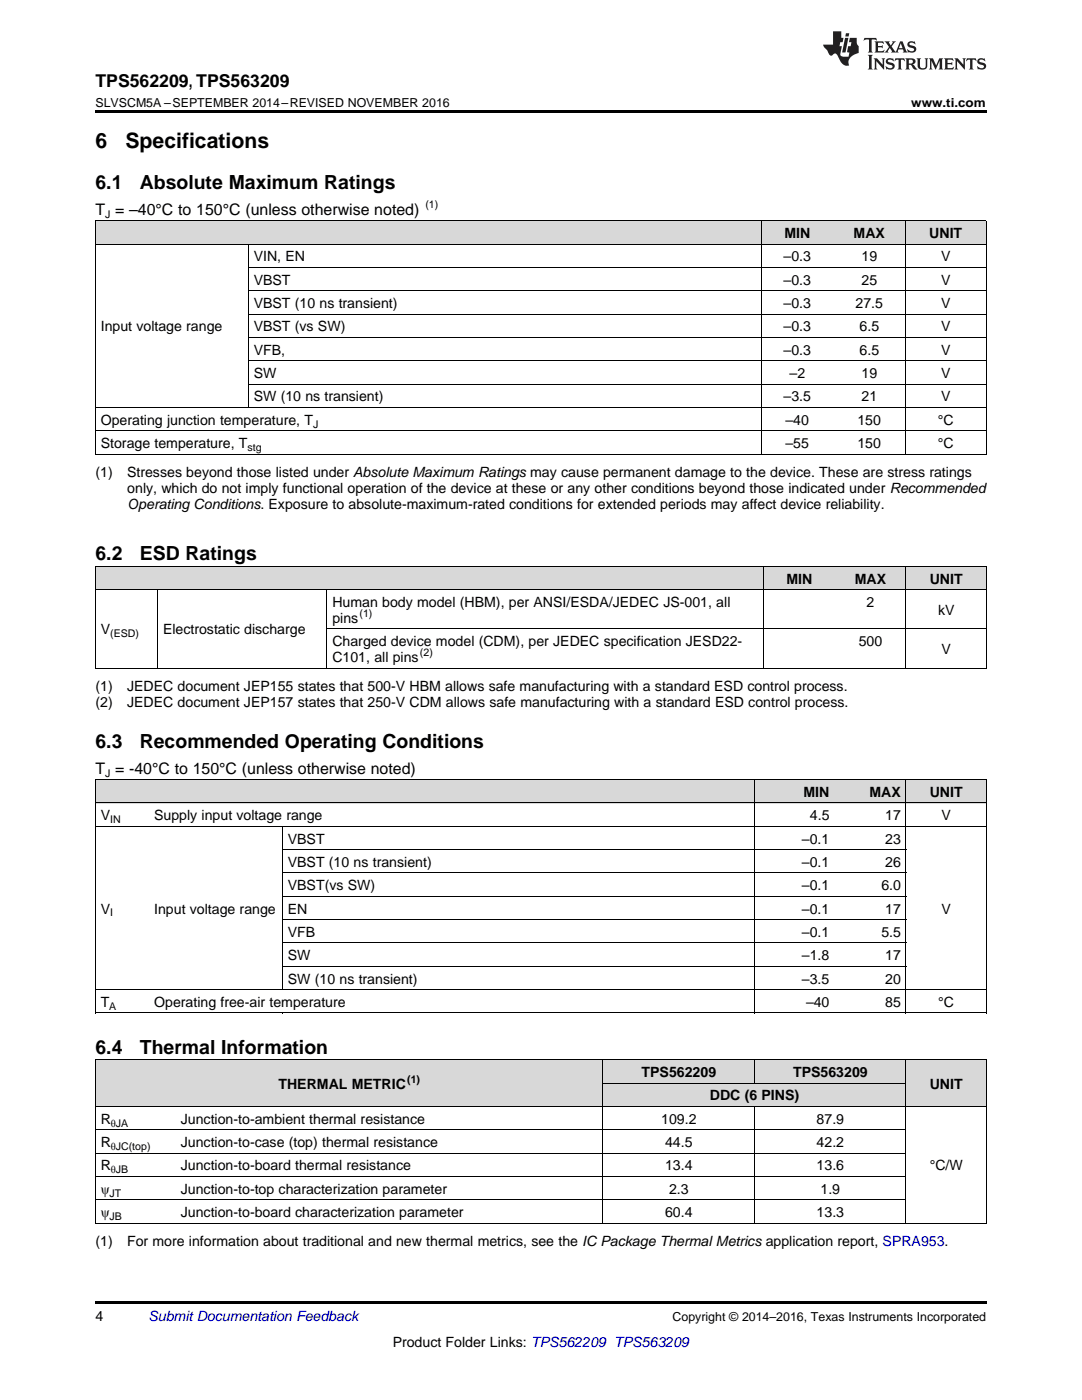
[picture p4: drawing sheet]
<svg xmlns="http://www.w3.org/2000/svg" width="216mm" height="279mm" viewBox="0 0 216 279" stroke-linecap="round" stroke-linejoin="round" font-family="sans-serif">
<defs><g id="words">
<g font-size="4.2">
<text x="19" y="29.6">6</text>
<text x="25" y="29.6">Specifications</text>
</g>
<g font-size="3.9">
<text x="19" y="37.7">6.1</text>
<text x="27.9" y="37.7">Absolute Maximum Ratings</text>
<text x="19" y="111.8">6.2</text>
<text x="27.9" y="111.8">ESD Ratings</text>
<text x="19" y="149.2">6.3</text>
<text x="27.9" y="149.2">Recommended Operating Conditions</text>
<text x="19" y="210.3">6.4</text>
<text x="27.9" y="210.3">Thermal Information</text>
</g>
<text font-size="3.5" x="19" y="17.3">TPS562209, TPS563209</text>
<g font-size="3.2">
<text x="19" y="42.9">T = –40°C to 150°C (unless otherwise noted)</text>
<text x="19" y="154.4">T = -40°C to 150°C (unless otherwise noted)</text>
</g>
<g font-size="2.8">
<text x="156.5" y="47.5">MIN</text>
<text x="170.3" y="47.5">MAX</text>
<text x="185.4" y="47.5">UNIT</text>
<text x="50.6" y="52.2">VIN, EN</text>
<text x="156.4" y="52.2">–0.3</text>
<text x="171.9" y="52.2">19</text>
<text x="187.8" y="52.2">V</text>
<text x="50.6" y="56.8">VBST</text>
<text x="156.4" y="56.8">–0.3</text>
<text x="171.9" y="56.8">25</text>
<text x="187.8" y="56.8">V</text>
<text x="50.6" y="61.5">VBST (10 ns transient)</text>
<text x="156.4" y="61.5">–0.3</text>
<text x="170.7" y="61.5">27.5</text>
<text x="187.8" y="61.5">V</text>
<text x="20.1" y="66.1">Input voltage range</text>
<text x="50.6" y="66.1">VBST (vs SW)</text>
<text x="50.6" y="70.8">VFB,</text>
<text x="156.4" y="66.1">–0.3</text>
<text x="156.4" y="70.8">–0.3</text>
<text x="171.5" y="66.1">6.5</text>
<text x="171.5" y="70.8">6.5</text>
<text x="187.8" y="66.1">V</text>
<text x="187.8" y="70.8">V</text>
<text x="50.6" y="75.5">SW</text>
<text x="157.6" y="75.5">–2</text>
<text x="171.9" y="75.5">19</text>
<text x="187.8" y="75.5">V</text>
<text x="50.6" y="80.1">SW (10 ns transient)</text>
<text x="156.4" y="80.1">–3.5</text>
<text x="171.9" y="80.1">21</text>
<text x="187.8" y="80.1">V</text>
<text x="20.1" y="84.8">Operating junction temperature, T</text>
<text x="20.1" y="89.4">Storage temperature, T</text>
<text x="156.7" y="84.8">–40</text>
<text x="156.7" y="89.4">–55</text>
<text x="171.1" y="84.8">150</text>
<text x="171.1" y="89.4">150</text>
<text x="187.1" y="84.8">°C</text>
<text x="187.1" y="89.4">°C</text>
<text x="19" y="95.3">(1)</text>
<text x="25.4" y="95.3">Stresses beyond those listed under Absolute Maximum Ratings may cause permanent damage to the device. These are stress ratings</text>
<text x="25.4" y="98.5">only, which do not imply functional operation of the device at these or any other conditions beyond those indicated under Recommended</text>
<text x="25.4" y="101.6">Operating Conditions. Exposure to absolute-maximum-rated conditions for extended periods may affect device reliability.</text>
<text x="156.9" y="116.5">MIN</text>
<text x="170.6" y="116.5">MAX</text>
<text x="185.5" y="116.5">UNIT</text>
<text x="66.3" y="121.1">Human body model (HBM), per ANSI/ESDA/JEDEC JS-001, all</text>
<text x="66.3" y="124.3">pins</text>
<text x="172.9" y="121.1">2</text>
<text x="187.2" y="122.7">kV</text>
<text x="20.1" y="126.6">V</text>
<text x="32.5" y="126.6">Electrostatic discharge</text>
<text x="66.3" y="128.9">Charged device model (CDM), per JEDEC specification JESD22-</text>
<text x="171.3" y="128.9">500</text>
<text x="187.9" y="130.5">V</text>
<text x="19" y="138">(1)</text>
<text x="25.4" y="138">JEDEC document JEP155 states that 500-V HBM allows safe manufacturing with a standard ESD control process.</text>
<text x="66.3" y="132.1">C101, all pins</text>
<text x="19" y="141.1">(2)</text>
<text x="25.4" y="141.1">JEDEC document JEP157 states that 250-V CDM allows safe manufacturing with a standard ESD control process.</text>
<text x="160.3" y="159">MIN</text>
<text x="173.5" y="159">MAX</text>
<text x="185.5" y="159">UNIT</text>
<text x="20.1" y="163.7">V</text>
<text x="30.8" y="163.7">Supply input voltage range</text>
<text x="161.6" y="163.7">4.5</text>
<text x="176.6" y="163.7">17</text>
<text x="187.9" y="163.7">V</text>
<text x="57.4" y="168.3">VBST</text>
<text x="57.4" y="173">VBST (10 ns transient)</text>
<text x="160" y="168.3">–0.1</text>
<text x="160" y="173">–0.1</text>
<text x="176.6" y="168.3">23</text>
<text x="176.6" y="173">26</text>
<text x="57.4" y="177.7">VBST(vs SW)</text>
<text x="160" y="177.7">–0.1</text>
<text x="175.9" y="177.7">6.0</text>
<text x="20.1" y="182.3">V</text>
<text x="30.8" y="182.3">Input voltage range</text>
<text x="57.4" y="182.3">EN</text>
<text x="160" y="182.3">–0.1</text>
<text x="176.6" y="182.3">17</text>
<text x="187.9" y="182.3">V</text>
<text x="57.4" y="187">VFB</text>
<text x="57.4" y="191.6">SW</text>
<text x="160" y="187">–0.1</text>
<text x="160" y="191.6">–1.8</text>
<text x="175.9" y="187">5.5</text>
<text x="176.6" y="191.6">17</text>
<text x="57.4" y="196.3">SW (10 ns transient)</text>
<text x="160" y="196.3">–3.5</text>
<text x="176.6" y="196.3">20</text>
<text x="20.1" y="200.9">T</text>
<text x="30.8" y="200.9">Operating free-air temperature</text>
<text x="160.8" y="200.9">–40</text>
<text x="176.6" y="200.9">85</text>
<text x="187.2" y="200.9">°C</text>
<text x="128" y="214.9">TPS562209</text>
<text x="158.3" y="214.9">TPS563209</text>
<text x="55.6" y="217.3">THERMAL METRIC</text>
<text x="141.6" y="219.6">DDC (6</text>
<text x="152" y="219.6">PINS)</text>
<text x="185.5" y="217.3">UNIT</text>
<text x="20.1" y="224.3">R</text>
<text x="36.1" y="224.3">Junction-to-ambient thermal resistance</text>
<text x="131.9" y="224.3">109.2</text>
<text x="162.9" y="224.3">87.9</text>
<text x="20.1" y="228.9">R</text>
<text x="20.1" y="233.6">R</text>
<text x="36.1" y="228.9">Junction-to-case (top) thermal resistance</text>
<text x="36.1" y="233.6">Junction-to-board thermal resistance</text>
<text x="132.7" y="228.9">44.5</text>
<text x="132.7" y="233.6">13.4</text>
<text x="162.9" y="228.9">42.2</text>
<text x="162.9" y="233.6">13.6</text>
<text x="185.5" y="233.6">°C/W</text>
<text x="20.1" y="238.2">ψ</text>
<text x="36.1" y="238.2">Junction-to-top characterization parameter</text>
<text x="133.5" y="238.2">2.3</text>
<text x="163.7" y="238.2">1.9</text>
<text x="20.1" y="242.9">ψ</text>
<text x="36.1" y="242.9">Junction-to-board characterization parameter</text>
<text x="132.7" y="242.9">60.4</text>
<text x="162.9" y="242.9">13.3</text>
<text x="19" y="248.7">(1)</text>
<text x="25.4" y="248.7">For more information about traditional and new thermal metrics, see the IC Package Thermal Metrics application report, SPRA953.</text>
<text x="19" y="263.6">4</text>
<text x="78.4" y="268.9">Product Folder Links: TPS562209 TPS563209</text>
</g>
<text font-size="2.8" fill="#0000c8" x="29.6" y="263.6">Submit Documentation Feedback</text>
<g font-size="2.5">
<text x="19" y="21.4">SLVSCM5A –SEPTEMBER 2014–REVISED NOVEMBER 2016</text>
<text x="181.8" y="21.4">www.ti.com</text>
<text x="134.2" y="263.6">Copyright © 2014–2016, Texas Instruments Incorporated</text>
</g>
<g font-size="2.1">
<text x="84.9" y="41.6">(1)</text>
<text x="21" y="43.5">J</text>
<text x="49.4" y="90">stg</text>
<text x="62.5" y="85.3">J</text>
<text x="71.7" y="123.2">(1)</text>
<text x="22" y="127.2">(ESD)</text>
<text x="83.8" y="131">(2)</text>
<text x="21" y="155">J</text>
<text x="22" y="164.3">IN</text>
<text x="22" y="182.9">I</text>
<text x="21.8" y="201.5">A</text>
<text x="81.3" y="216.1">(1)</text>
<text x="22.1" y="224.8">θJA</text>
<text x="22.1" y="229.5">θJC(top)</text>
<text x="21.9" y="238.8">JT</text>
<text x="22.1" y="234.1">θJB</text>
<text x="21.9" y="243.5">JB</text>
</g>
</g></defs>
<g fill="#d8d8d8">
<path d="M19 211.6h16v9.3h-16z"/>
<path d="M35 211.6h85.4v9.3h-85.4z"/>
<path d="M180.8 211.6h16v9.3h-16z"/>
<path d="M120.4 216.2h30.2v4.7h-30.2z"/>
<path d="M150.6 216.2h30.2v4.7h-30.2z"/>
<path d="M120.4 211.6h30.2v4.6h-30.2z"/>
<path d="M150.6 211.6h30.2v4.6h-30.2z"/>
<path d="M19 155.6h10.7v4.7h-10.7z"/>
<path d="M29.7 155.6h26.7v4.7h-26.7z"/>
<path d="M56.4 155.6h94.2v4.7h-94.2z"/>
<path d="M150.6 155.6h16v4.7h-16z"/>
<path d="M166.6 155.6h14.2v4.7h-14.2z"/>
<path d="M180.8 155.6h16v4.7h-16z"/>
<path d="M19 113.1h12.5v4.6h-12.5z"/>
<path d="M31.5 113.1h33.8v4.6h-33.8z"/>
<path d="M65.3 113.1h87.1v4.6h-87.1z"/>
<path d="M152.4 113.1h14.2v4.6h-14.2z"/>
<path d="M166.6 113.1h14.2v4.6h-14.2z"/>
<path d="M180.8 113.1h16v4.6h-16z"/>
<path d="M19 44.1h30.6v4.7h-30.6z"/>
<path d="M49.6 44.1h102.3v4.7h-102.3z"/>
<path d="M151.9 44.1h14.4v4.7h-14.4z"/>
<path d="M166.3 44.1h14.4v4.7h-14.4z"/>
<path d="M180.7 44.1h16.1v4.7h-16.1z"/>
</g>
<path d="M19 22h177.8v.5h-177.8zM19 202.2h.2zM56.3 202.2h.1zM150.5 202.2h.1zM180.7 202.2h.1zM196.7 202.2h.1zM19 244.1l.2 .1zM120.3 244.1l.1 .1zM150.5 244.1l.1 .1zM180.7 244.1l.1 .1zM196.7 244.1l.1 .1zM19 259.7h177.8v.5h-177.8z" fill="#000"/>
<g fill="none" stroke="#000" stroke-width=".2">
<path d="M19 48.7h177.8M19 44.1h177.8M19.1 44.1v46.6M49.5 48.8v32.6M49.6 58h147.2M49.6 53.4h147.2M151.9 44.1v46.6M180.6 44.1v46.6M196.8 44.1v46.6M49.6 76.7h147.2M49.6 72h147.2M49.6 67.4h147.2"/>
<path d="M49.6 62.7h147.2M19 90.6h177.8M19 86h177.8M19 81.3h177.8M19 117.7h177.8M19 113h177.8M19.1 113.1v20.3M31.4 117.7v15.7M65.2 117.7v15.7M152.3 113.1v20.3M180.8 113.1v20.3M196.8 113.1v20.3"/>
<path d="M19 133.3h177.8M65.3 125.5h131.5M19 155.6h177.8v46.6M19.1 155.6v46.6M150.5 155.6v46.6M180.8 155.6v46.6M19 164.9h177.8M19 160.2h177.8M56.3 164.9v32.7M56.4 178.9h124.4M56.4 174.2h124.4M56.4 169.6h124.4"/>
<path d="M19 197.5h177.8M56.4 192.8h124.4M56.4 188.2h124.4M56.4 183.5h124.4M19 211.5h177.8v32.7M19 202.2h177.8M19.1 211.5v32.7M120.3 211.5v32.7M120.4 216.2h60.4M150.5 211.5v4.7M180.8 211.5v32.7M19 239.4h161.8"/>
<path d="M19 234.8h161.8M19 230.1h161.8M19 225.5h161.8M19 220.8h177.8M150.5 220.8v23.4M19 244.1h177.8"/>
</g>
<g fill="#231f20">
<path d="M172.5 7.6l-.1 .5 .4-.2h.6v.1v2.1l-.2 .4h.9l-.2-.4v-2.1l.1-.1h.5l.5 .2-.2-.5zM174.5 8.3l.2 .3v1.5l-.2 .4h1.8l.2-.6a1.04 1.04 0 0 1-1.3 .2v-.7h.6l.3 .2v-.6l-.3 .2h-.6v-.6l.8-.1 .4 .3-.2-.5zM176.5 8.3l.9 1.1-.9 1.1h.8l-.2-.2 .4-.7 .5 .7-.2 .2h1.5l-.2-.2 .2-.4h.9l.1 .4-.2 .2h1l-.3-.3-.7-1.9h-.5l-.9 2-.8-1 .9-1h-.8l.1 .3-.4 .5-.3-.6 .1-.2zM179.7 8.6l.4 1h-.7zM181.3 8.4a.63 .63 0 0 0-.2 .7 .63 .63 0 0 0 .6 .4l.6 .2 .1 .2a.75 .75 0 0 1-.7 .4 .75 .75 0 0 1-.6-.5l.1 .7 .1-.1a1.11 1.11 0 0 0 1.5-.6 1.13 1.13 0 0 0-1.2-.8l-.1-.4a1.04 1.04 0 0 1 1.2 .2l-.2-.5-.2 .1-.4-.2zM173.2 10.9l.2 .4v2.2l-.2 .4h1l-.3-.4v-2.2l.3-.4zM174.3 11.6l.3 .4v1.5l-.3 .4h.8l-.2-.4v-1.3l1.5 1.7v-1.9l.2-.4h-.7l.2 .4v.9l-1.1-1.3zM177 11.8a.62 .62 0 0 0-.2 .7 .62 .62 0 0 0 .6 .4l.6 .1 .1 .3a.76 .76 0 0 1-.7 .3 .76 .76 0 0 1-.7-.4l.2 .7 .1-.1a1.11 1.11 0 0 0 1.5-.6 1.13 1.13 0 0 0-1.2-.8l-.1-.4a1.04 1.04 0 0 1 1.2 .2l-.2-.6-.2 .1-.5-.1zM178.7 11.6l-.2 .6a.61 .61 0 0 1 .8-.3v1.6l-.2 .4h.9l-.2-.4v-1.6a.63 .63 0 0 1 .7 .3l-.1-.6zM180.6 11.6l.3 .4v1.5l-.3 .4h1l-.2-.2-.1-.8 .6 .2a.76 .76 0 0 0 1.2 .7l-1-1a.58 .58 0 0 0 .6-.5 .58 .58 0 0 0-.5-.6zM181.4 11.9h.1a.45 .45 0 0 1 .5 .1 .45 .45 0 0 1 .1 .5l-.8 .2zM182.9 11.6l.2 .2a2.17 2.17 0 0 0 .3 1.9 .99 .99 0 0 0 1.6-.6v-1.1l.2-.4h-.7l.2 .2a1.92 1.92 0 0 1-.2 1.8 .6 .6 0 0 1-.9-.5v-1.1l.2-.4zM185.4 11.6l.2 .4v1.5l-.2 .4h.7l-.2-.4v-1.4l.8 1.8 .8-1.8v1.4l-.2 .4h.9l-.2-.4v-1.5l.2-.4h-.8l-.6 1.5-.6-1.5zM188.4 11.6l.2 .4v1.5l-.2 .4h1.8l.1-.6a1.04 1.04 0 0 1-1.2 .1v-.6h.5l.4 .2v-.6l-.4 .2h-.5v-.7h.8l.3 .3-.1-.6zM190.5 11.6l.2 .4v1.5l-.2 .4h.7l-.2-.4v-1.3l1.5 1.7v-1.9l.2-.4h-.7l.2 .4v.9l-1.1-1.3zM192.9 11.6l-.1 .6a.61 .61 0 0 1 .7-.3l.1 1.6-.3 .4h1l-.3-.4 .1-1.6a.63 .63 0 0 1 .7 .3l-.1-.6zM195.2 11.8a.62 .62 0 0 0-.2 .7 .62 .62 0 0 0 .6 .4l.6 .1 .1 .3a.76 .76 0 0 1-.7 .3 .76 .76 0 0 1-.6-.4l.1 .7 .1-.1a1.11 1.11 0 0 0 1.6-.6 1.13 1.13 0 0 0-1.3-.8l-.1-.4a1.04 1.04 0 0 1 1.2 .2l-.1-.6-.2 .1-.5-.1z"/>
<path d="M166.2 6.3v2.6h-1.9v.4l.8 .9a.91 .91 0 0 0 1 .8 .56 .56 0 0 1 .5-.3 .56 .56 0 0 1 .5 .3l.4 .8a1.53 1.53 0 0 0 1.9 1.2 1.54 1.54 0 0 1 1-2.1l.9-.3v-1.4a1.52 1.52 0 0 1-.4-1.6h-1.3l-.2 .8h.5l-.2 .8h-.5l-.1 1v.2l.4 .1-.2 .8a1.93 1.93 0 0 1-1.6-.3l.3-1.8h-.5l.2-.8h.4l.2-.8h-.4v-1.3zM168.6 7.6l-.6 2.9h.7l.6-2.9zM168.8 6.6l-.1 .7h.6l.2-.7z"/>
</g>
<use href="#words"/>
</svg>
